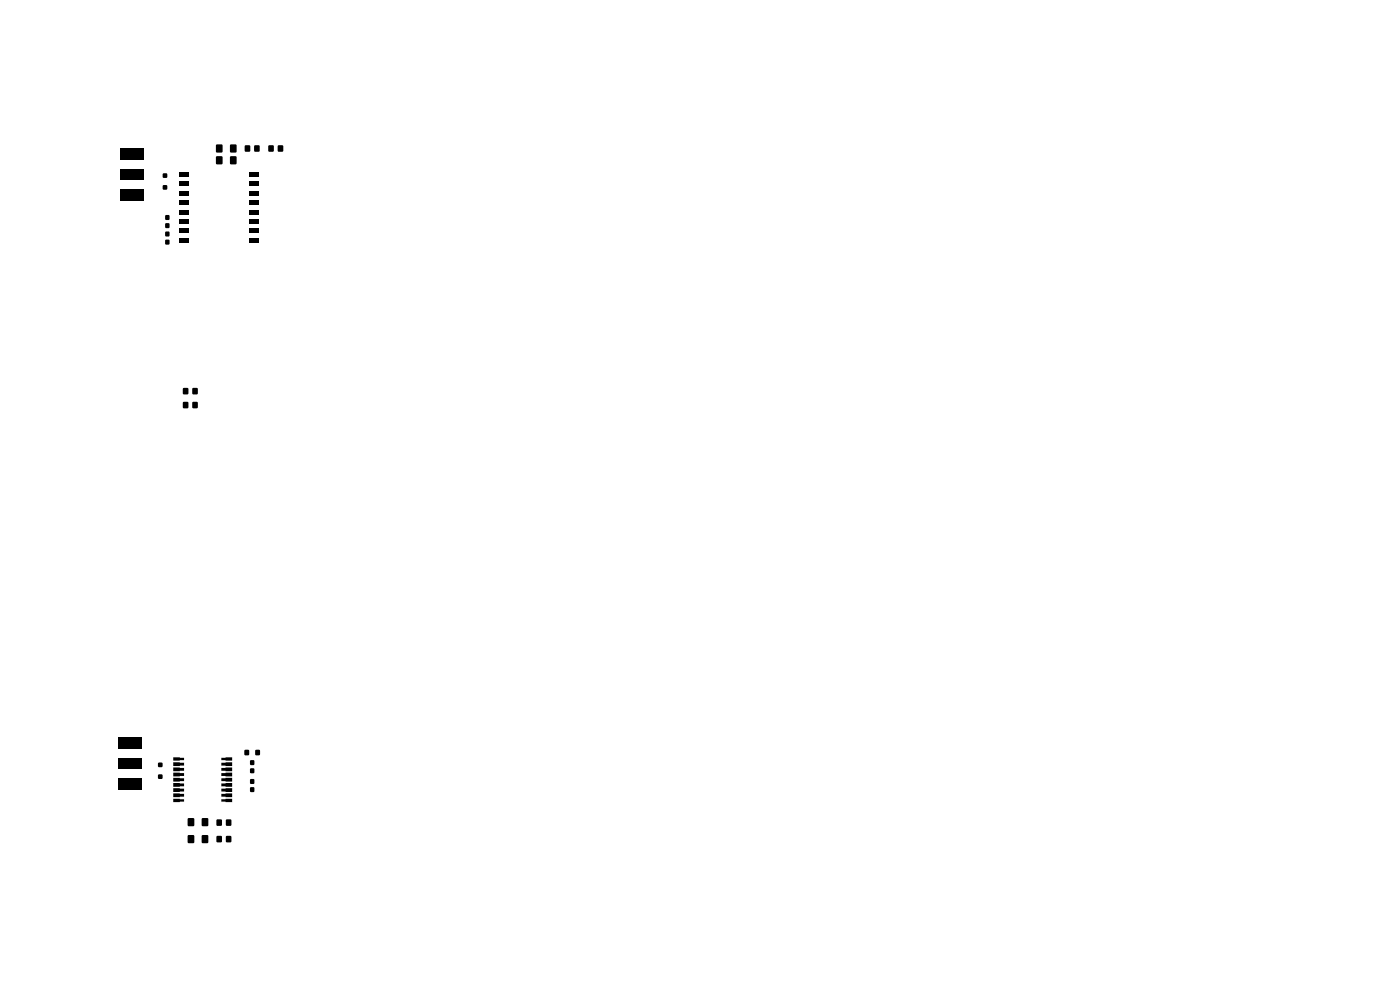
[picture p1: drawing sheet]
<svg xmlns="http://www.w3.org/2000/svg" width="297mm" height="210mm" viewBox="0 0 297 210" stroke-linecap="round" stroke-linejoin="round" font-family="sans-serif">
<g fill="#000">
<path d="M25.5 35.9h5.1v2.2h-5.1zM25.5 31.4h5.1v2.4h-5.1zM34.6 36.8h.8v.9h-.8zM38.1 36.5h2v1h-2zM38.1 38.5h2v1h-2zM45.9 30.7h1.3v1.6h-1.3zM45.9 33.2h1.3v1.6h-1.3zM48.8 30.7h1.3v1.6h-1.3zM48.8 33.2h1.3v1.6h-1.3zM52 30.9h1v1.2h-1zM54 30.9h1v1.2h-1zM52.9 38.5h2v1h-2z"/>
<path d="M52.9 36.5h2v1h-2zM57 30.9h1v1.2h-1zM59 30.9h1v1.2h-1zM25.5 40.2h5.1v2.4h-5.1zM34.6 39.3h.8v.9h-.8zM35.1 50.9h.8v.9h-.8zM35.1 49.2h.8v.9h-.8zM35.1 45.7h.8v.9h-.8zM35.1 47.4h.8v.9h-.8zM38.1 40.5h2v1h-2zM38.1 42.5h2v1h-2zM38.1 44.5h2v1h-2z"/>
<path d="M38.1 46.5h2v1h-2zM38.1 48.5h2v1h-2zM38.1 50.5h2v1h-2zM52.9 50.5h2v1h-2zM52.9 48.5h2v1h-2zM52.9 46.5h2v1h-2zM52.9 44.5h2v1h-2zM52.9 42.5h2v1h-2zM52.9 40.5h2v1h-2zM38.8 85.3h1.1v1.3h-1.1zM38.8 82.3h1.1v1.3h-1.1zM40.8 85.3h1.1v1.3h-1.1z"/>
<path d="M40.8 82.3h1.1v1.3h-1.1zM25 156.4h5.1v2.4h-5.1zM51.9 159.1h.9v1.1h-.9zM54.2 159.1h.9v1.1h-.9zM25 160.9h5.1v2.2h-5.1zM25 165.2h5.1v2.4h-5.1zM33.6 164.3h.8v.9h-.8zM33.6 161.8h.8v.9h-.8zM36.7 169.5l2.3 .1v.4l-2.3 .2zM36.7 168.3l2.3 .1v.6l-2.3 .1zM36.7 167.2l2.3 .1v.6l-2.3 .1zM36.7 166.1l2.3 .1v.6l-2.3 .1z"/>
<path d="M36.7 165l2.3 .1v.6l-2.3 .1zM36.7 163.9l2.3 .1v.6l-2.3 .1zM36.7 162.8l2.3 .1v.6l-2.3 .1zM36.7 161.7l2.3 .1v.6l-2.3 .1zM36.7 160.6l2.3 .2v.5h-2.3zM39.9 177.2h1.3v1.6h-1.3zM39.9 173.6h1.3v1.6h-1.3zM42.8 177.2h1.3v1.6h-1.3zM42.8 173.6h1.3v1.6h-1.3zM46 177.4h1v1.2h-1zM46 173.9h1v1.2h-1zM48 177.4h1v1.2h-1z"/>
<path d="M48 173.9h1v1.2h-1zM47 169.6l2.3-.1v.7l-2.3-.2zM47 168.4l2.3-.1v.8l-2.3-.1zM47 167.3l2.3-.1v.8l-2.3-.1zM47 166.2l2.3-.1v.8l-2.3-.1zM47 165.1l2.3-.1v.8l-2.3-.1zM47 164l2.3-.1v.8l-2.3-.1zM47 162.9l2.3-.1v.8l-2.3-.1zM47 161.8l2.3-.1v.8l-2.3-.1zM47 160.8l2.3-.2v.7h-2.3zM53.1 161.3h.8v.9h-.8zM53.1 163h.8v1h-.8z"/>
<path d="M53.1 165.3h.8v.9h-.8zM53.1 167h.8v1h-.8z"/>
</g>
</svg>
